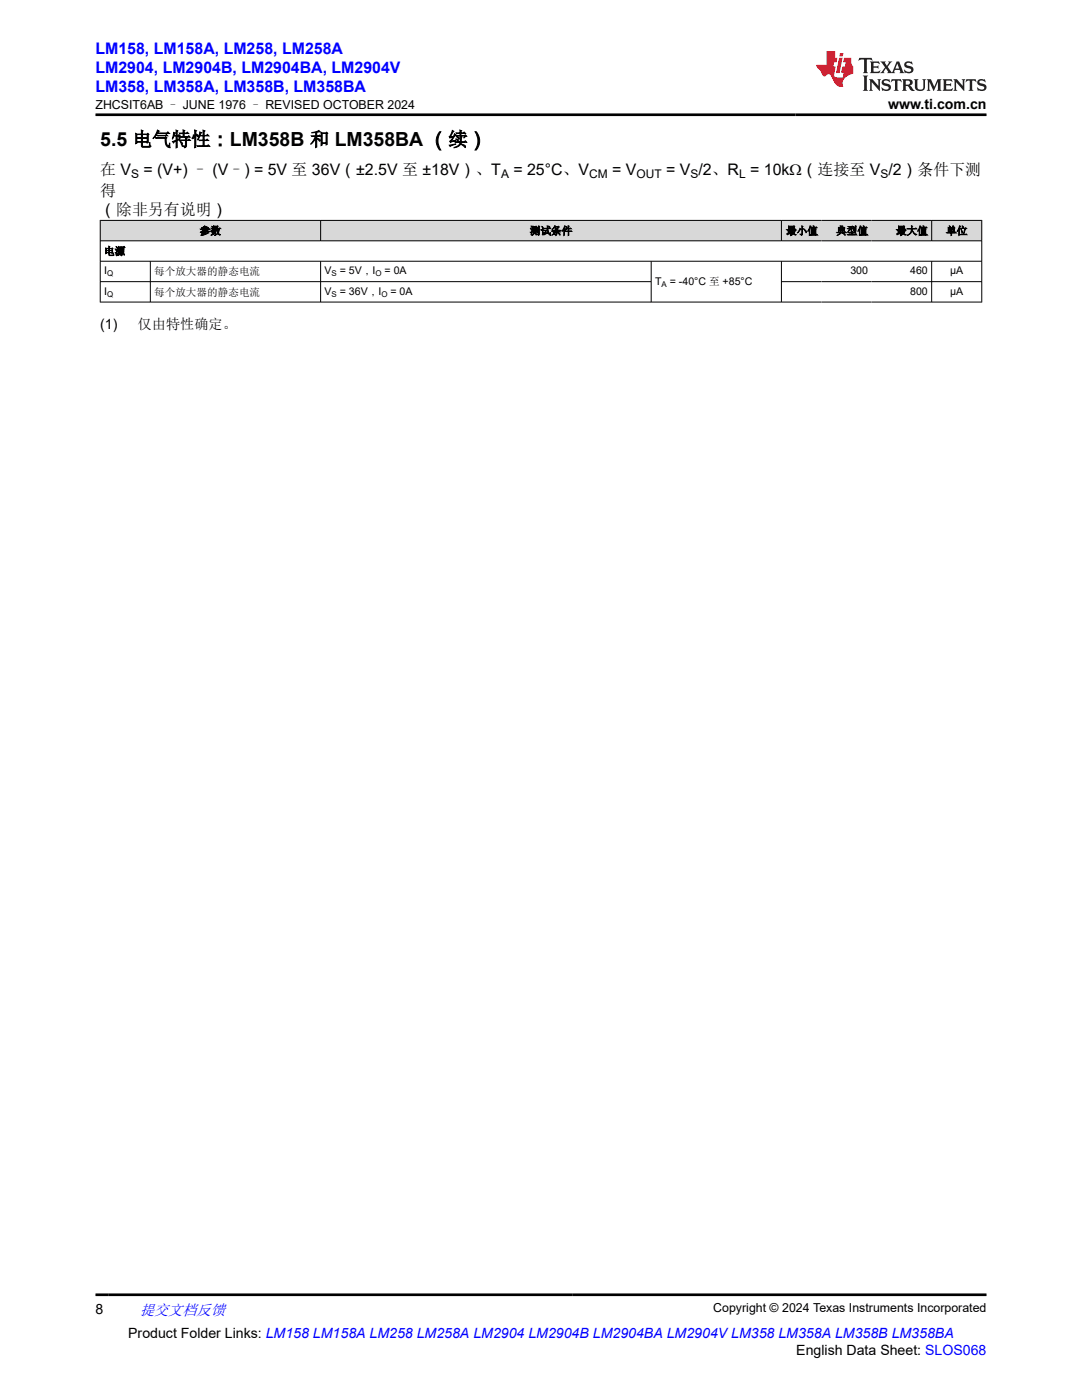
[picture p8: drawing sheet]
<svg xmlns="http://www.w3.org/2000/svg" width="216mm" height="279mm" viewBox="0 0 216 279" stroke-linecap="round" stroke-linejoin="round" font-family="sans-serif">
<defs><g id="words">
<text font-size="3.9" x="20" y="29.1">5.5 电气特性：LM358B 和 LM358BA （续）</text>
<g font-size="3.2" fill="#00f">
<text x="19" y="10.7">LM158, LM158A, LM258, LM258A</text>
<text x="19" y="14.5">LM2904, LM2904B, LM2904BA, LM2904V</text>
<text x="19" y="18.3">LM358, LM358A, LM358B, LM358BA</text>
</g>
<g font-size="3.2">
<text x="20" y="34.9">在 V</text>
<text x="28.6" y="34.9">= (V+) – (V–) = 5V 至 36V（±2.5V 至 ±18V）、T</text>
<text x="102.4" y="34.9">= 25°C、V</text>
<text x="122.2" y="34.9">= V</text>
<text x="132.9" y="34.9">= V /2、R = 10kΩ（连接至 V /2）条件下测</text>
<text x="20" y="39">得</text>
<text x="20" y="42.8">（除非另有说明）</text>
</g>
<text font-size="3" fill="#00f" x="27.9" y="262.4">提交文档反馈</text>
<g font-size="2.8">
<text x="177.2" y="21.7">www.ti.com.cn</text>
<text x="20" y="65.6">(1)</text>
<text x="27.5" y="65.6">仅由特性确定。</text>
<text x="19" y="262.1">8</text>
<text x="25.6" y="266.9">Product Folder Links: LM158 LM158A LM258 LM258A LM2904 LM2904B LM2904BA LM2904V LM358 LM358A LM358B LM358BA</text>
<text x="158.9" y="270.3">English Data Sheet: SLOS068</text>
</g>
<g font-size="2.5">
<text x="19.1" y="21.8">ZHCSIT6AB – JUNE 1976 – REVISED OCTOBER 2024</text>
<text x="142.3" y="261.8">Copyright © 2024 Texas Instruments Incorporated</text>
</g>
<g font-size="2.4">
<text x="26.2" y="35.5">S</text>
<text x="100" y="35.5">A</text>
<text x="117.6" y="35.5">CM</text>
<text x="127" y="35.5">OUT</text>
<text x="137.8" y="35.5">S</text>
<text x="147.5" y="35.5">L</text>
<text x="175.7" y="35.5">S</text>
</g>
<g font-size="2.1">
<text x="39.9" y="46.8">参数</text>
<text x="105.7" y="46.8">测试条件</text>
<text x="156.9" y="46.8">最小值</text>
<text x="166.9" y="46.8">典型值</text>
<text x="178.8" y="46.8">最大值</text>
<text x="188.8" y="46.8">单位</text>
<text x="20.8" y="50.9">电源</text>
<text x="20.8" y="54.7">I</text>
<text x="20.8" y="58.8">I</text>
<text x="30.8" y="54.9">每个放大器的静态电流</text>
<text x="30.8" y="59">每个放大器的静态电流</text>
<text x="64.7" y="54.7">V</text>
<text x="64.7" y="58.8">V</text>
<text x="67.8" y="54.7">= 5V，I</text>
<text x="67.8" y="58.8">= 36V，I</text>
<text x="76.7" y="54.7">= 0A</text>
<text x="77.9" y="58.8">= 0A</text>
<text x="130.7" y="56.9">T</text>
<text x="133.6" y="56.9">= -40°C 至 +85°C</text>
<text x="169.7" y="54.7">300</text>
<text x="181.6" y="54.7">460</text>
<text x="181.6" y="58.8">800</text>
<text x="189.6" y="54.7">µA</text>
<text x="189.6" y="58.8">µA</text>
</g>
<g font-size="1.6">
<text x="21.4" y="55.1">Q</text>
<text x="21.4" y="59.2">Q</text>
<text x="66.2" y="55.1">S</text>
<text x="66.2" y="59.2">S</text>
<text x="74.9" y="55.1">O</text>
<text x="76.1" y="59.2">O</text>
<text x="132" y="57.3">A</text>
</g>
</g></defs>
<g fill="#d8d8d8">
<path d="M20 44h175.9v4.1h-175.9z" fill-rule="evenodd"/>
<path d="M20.1 44h43.8v4h-43.8z" fill-rule="evenodd"/>
<path d="M64 44h91.9v4h-91.9z" fill-rule="evenodd"/>
<path d="M156 44h7.9v4h-7.9z" fill-rule="evenodd"/>
<path d="M163.9 44h10v4h-10z" fill-rule="evenodd"/>
<path d="M173.9 44h11.9v4h-11.9z" fill-rule="evenodd"/>
<path d="M186 44h9.8v4h-9.8z" fill-rule="evenodd"/>
</g>
<g fill="none" stroke="#000" stroke-width=".2">
<path d="M19.9 44h176.1M19.9 48.1h176.1M19.9 52.1h176.1M19.9 56.2h110.1M20 43.9v16.4M30 52.1v8.2M64 43.9v4.2M64 52.1v8.2M129.9 52.1v8.2M155.9 43.9v4.2M155.9 52.1v8.2M155.9 56.2h40.1"/>
<path d="M185.9 43.9v4.2M185.9 52.1v8.2M195.9 43.9v16.4M19.9 60.3h176.1"/>
</g>
<path d="M171.5 11.6l-.2 .5 .5-.2h.6v.1v2.2l-.2 .4h1l-.2-.4v-2.2v-.1h.5l.6 .2-.2-.5zM173.6 12.3l.2 .4v1.5l-.2 .4h1.9l.1-.6a1.08 1.08 0 0 1-1.3 .2v-.7h.6l.4 .2v-.7l-.4 .2h-.6v-.5l.2-.2a1 1 0 0 1 1 .3l-.1-.5zM175.7 12.3l.9 1.1-1 1.2h.9l-.2-.2 .5-.8 .4 .8-.2 .2h1.6l-.2-.2 .2-.5h.9l.1 .5-.1 .2h.9l-.2-.3-.8-2h-.5l-.9 2.2-.9-1.1 .9-1.1h-.8l.2 .2-.4 .6-.4-.6 .2-.2zM179 12.7l.4 1h-.7zM180.7 12.4a.65 .65 0 0 0-.2 .7 .65 .65 0 0 0 .6 .5l.6 .1 .1 .3a.79 .79 0 0 1-.7 .4 .79 .79 0 0 1-.7-.5l.1 .7 .2-.1a.93 .93 0 0 0 1.1 .1 .93 .93 0 0 0 .4-1 1.46 1.46 0 0 0-1.2-.6l-.1-.3a1.09 1.09 0 0 1 1.2 .2l-.2-.6-.1 .1-.5-.2zM172.2 15.1l.2 .4v2.2l-.2 .4h1l-.2-.4v-2.2l.2-.4zM173.4 15.8l.2 .4v1.5l-.2 .4h.8l-.3-.4 .1-1.3 1.6 1.8v-2l.2-.4h-.7l.1 .2 .1 1.1-1.2-1.3zM176.2 15.9a.65 .65 0 0 0-.2 .8 .65 .65 0 0 0 .6 .4l.6 .2 .1 .2a.79 .79 0 0 1-.7 .4 .79 .79 0 0 1-.7-.5l.1 .7 .2-.1a.93 .93 0 0 0 1.1 .1 .93 .93 0 0 0 .4-.9 1.46 1.46 0 0 0-1.2-.6l-.1-.4a1.09 1.09 0 0 1 1.2 .2l-.1-.6-.2 .1-.5-.1zM177.9 15.8l-.1 .6a.63 .63 0 0 1 .8-.3v1.6l-.3 .4h1l-.2-.4v-1.6a.66 .66 0 0 1 .8 .3l-.1-.6zM180 15.8l.2 .4v1.5l-.2 .4h1l-.2-.2-.1-.7h.5l.1 .2a.79 .79 0 0 0 1.2 .6l-1-.9a.61 .61 0 0 0 .6-.6 .61 .61 0 0 0-.5-.7zM180.8 16.1h.1a.47 .47 0 0 1 .5 .1 .47 .47 0 0 1 .1 .5l-.1 .1-.7 .1zM182.3 15.8l.2 .2a2.27 2.27 0 0 0 .4 2 1.04 1.04 0 0 0 1.7-.7v-1.3l.2-.2h-.8l.2 .4v1.1a.6 .6 0 0 1-.6 .6 .6 .6 0 0 1-.6-.6v-1.1l.3-.4zM184.9 15.8l.2 .4v1.5l-.2 .4h.8l-.3-.4v-1.4l.9 1.9 .9-1.9v1.4l-.3 .4h1l-.2-.4v-1.5l.2-.4h-.8l-.7 1.5-.6-1.5zM188.1 15.8l.2 .4v1.5l-.2 .4h1.9l.1-.6a1.09 1.09 0 0 1-1.3 .2v-.7h.6l.4 .2v-.6l-.4 .2h-.6v-.6l.2-.1a1.01 1.01 0 0 1 1 .3l-.1-.6zM190.2 15.8l.3 .4v1.5l-.3 .4h.8l-.2-.4v-1.3l1.6 1.8v-2l.2-.4h-.7l.2 .2v1.1l-1.2-1.3zM192.8 15.8l-.1 .6a.63 .63 0 0 1 .8-.3v1.6l-.3 .4h1l-.2-.4v-1.6a.66 .66 0 0 1 .8 .3l-.1-.6zM195.2 15.9a.65 .65 0 0 0-.2 .8 .65 .65 0 0 0 .6 .4l.6 .2 .2 .2a.79 .79 0 0 1-.7 .4 .79 .79 0 0 1-.7-.5l.1 .7 .2-.1a.93 .93 0 0 0 1 .1 .93 .93 0 0 0 .5-.9 1.46 1.46 0 0 0-1.3-.6v-.4a1.09 1.09 0 0 1 1.2 .2l-.2-.6-.2 .1-.5-.1z" fill="#231f20"/>
<path d="M164.9 10.2v2.8h-2l.1 .3 .8 1a.95 .95 0 0 0 1 .9 .59 .59 0 0 1 .5-.4 .59 .59 0 0 1 .5 .4l.4 .7a1.59 1.59 0 0 0 2.1 1.4 1.61 1.61 0 0 1 1-2.3l1-.3-.1-1.5a1.59 1.59 0 0 1-.3-1.7h-1.5l-.2 .9h.6l-.2 .9h-.5l-.2 1v.2l.4 .1-.1 .9h-.7a.73 .73 0 0 1-1-.7l.3-1.5h-.5l.1-.9h.5l.2-.9h-.5v-1.3zM167.4 11.5l-.6 3.1h.7l.6-3.1zM167.6 10.6l-.1 .6h.7l.1-.6z" fill="#ed1c24"/>
<path d="M19 22.9h177.8M19 258.4h177.8" fill="none" stroke="#000" stroke-width=".53"/>
<use href="#words"/>
</svg>
